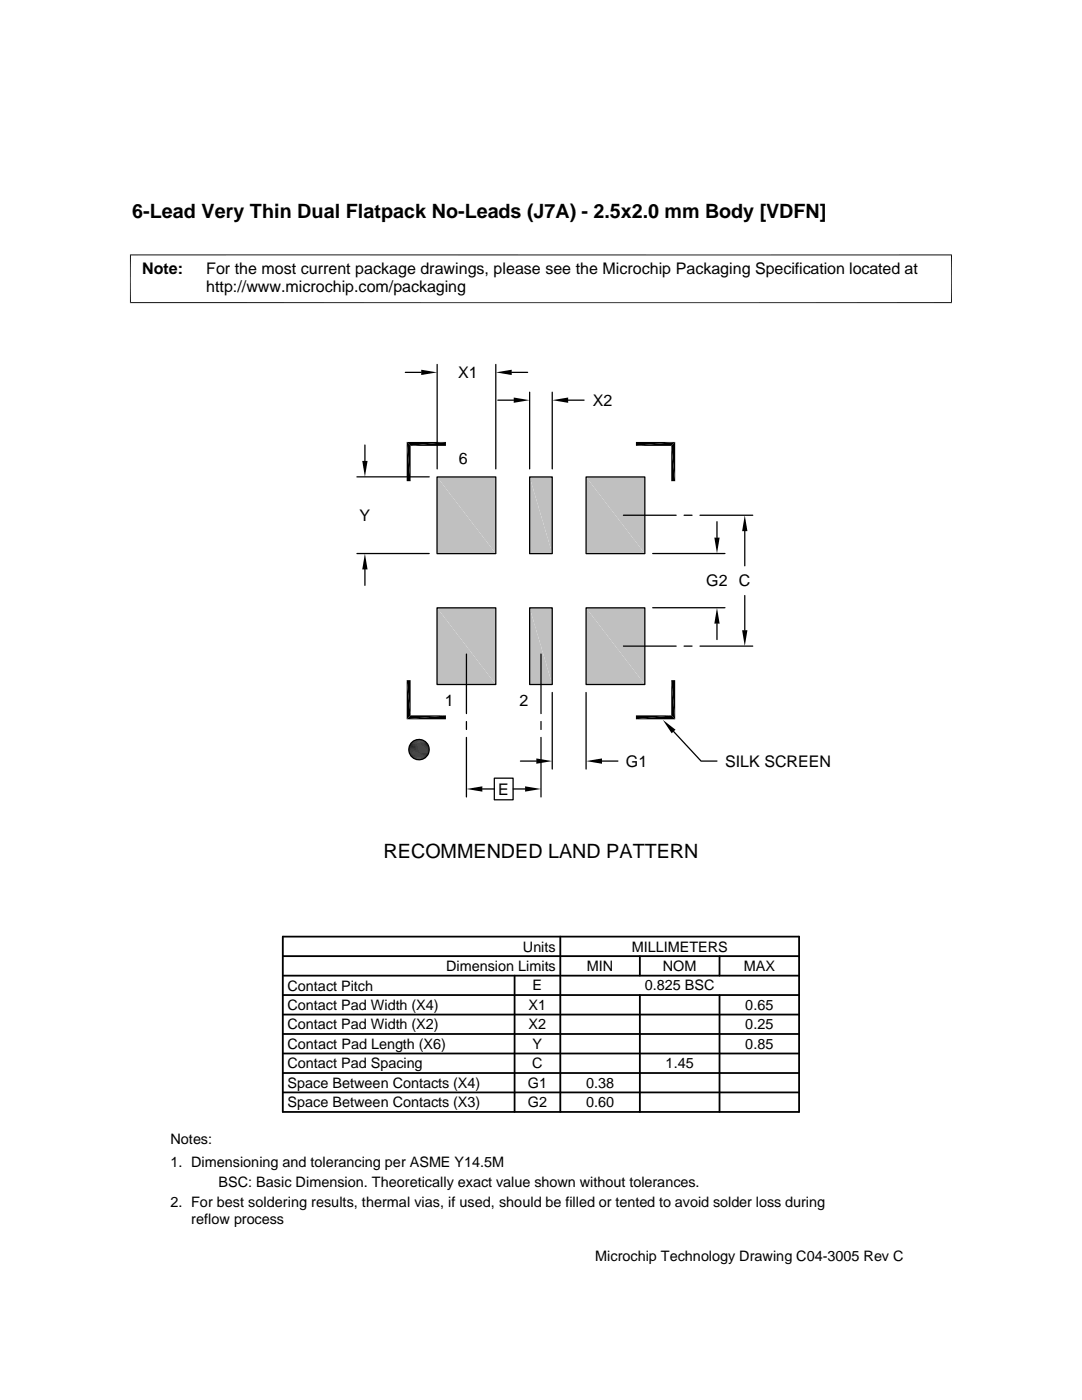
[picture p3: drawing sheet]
<svg xmlns="http://www.w3.org/2000/svg" width="216mm" height="279mm" viewBox="0 0 216 279" stroke-linecap="round" stroke-linejoin="round" font-family="sans-serif">
<defs><g id="words">
<g font-size="3.9">
<text x="26.4" y="43.5">6-Lead Very Thin Dual Flatpack No-Leads (J7A) - 2.5x2.0 mm Body [VDFN]</text>
<text x="76.5" y="171.1">RECOMMENDED LAND PATTERN</text>
</g>
<g font-size="3.2">
<text x="28.4" y="54.6">Note:</text>
<text x="41.1" y="58.3">http://www.microchip.com/packaging</text>
<text x="41.1" y="54.6">For the most current package drawings, please see the Microchip Packaging Specification located at</text>
<text x="91.4" y="75.5">X1</text>
<text x="118.3" y="81">X2</text>
<text x="91.6" y="92.6">6</text>
<text x="71.8" y="104">Y</text>
<text x="140.9" y="117">G2</text>
<text x="147.4" y="117">C</text>
<text x="88.8" y="140.8">1</text>
<text x="103.7" y="140.9">2</text>
<text x="124.9" y="153">G1</text>
<text x="144.7" y="153">SILK SCREEN</text>
<text x="99.4" y="158.6">E</text>
</g>
<g font-size="2.9">
<text x="104.3" y="189.9">Units</text>
<text x="126" y="189.9">MILLIMETERS</text>
<text x="57.3" y="197.7">Contact Pitch</text>
<text x="89" y="193.8">Dimension Limits</text>
<text x="106.3" y="197.7">E</text>
<text x="117.1" y="193.8">MIN</text>
<text x="128.7" y="197.7">0.825 BSC</text>
<text x="132.3" y="193.8">NOM</text>
<text x="148.4" y="193.8">MAX</text>
<text x="57.3" y="201.6">Contact Pad Width (X4)</text>
<text x="105.5" y="201.6">X1</text>
<text x="148.7" y="201.6">0.65</text>
<text x="57.3" y="205.4">Contact Pad Width (X2)</text>
<text x="57.3" y="209.3">Contact Pad Length (X6)</text>
<text x="105.5" y="205.4">X2</text>
<text x="106.3" y="209.3">Y</text>
<text x="148.7" y="209.3">0.85</text>
<text x="148.7" y="205.4">0.25</text>
<text x="57.3" y="213.2">Contact Pad Spacing</text>
<text x="106.2" y="213.2">C</text>
<text x="132.8" y="213.2">1.45</text>
<text x="57.3" y="221">Space Between Contacts (X3)</text>
<text x="57.3" y="217.1">Space Between Contacts (X4)</text>
<text x="105.3" y="221">G2</text>
<text x="105.3" y="217.1">G1</text>
<text x="116.9" y="221">0.60</text>
<text x="116.9" y="217.1">0.38</text>
<text x="34" y="228.3">Notes:</text>
<text x="34" y="232.9">1. Dimensioning and tolerancing per ASME Y14.5M</text>
<text x="43.6" y="236.9">BSC: Basic Dimension. Theoretically exact value shown without tolerances.</text>
<text x="34" y="241">2. For best soldering results, thermal vias, if used, should be filled or tented to avoid solder loss during</text>
<text x="38.1" y="244.3">reflow process</text>
<text x="118.8" y="251.7">Microchip Technology Drawing C04-3005 Rev C</text>
</g>
</g></defs>
<g fill="#c0c0c0">
<path d="M116.9 95.2l11.8 15.3h-11.8z"/>
<path d="M116.9 95.2h11.8v15.3z"/>
<path d="M105.7 95.2l4.5 15.3h-4.5z"/>
<path d="M105.7 95.2h4.5v15.3z"/>
<path d="M87.2 95.2l11.7 15.3h-11.7z"/>
<path d="M87.2 95.2h11.7v15.3z"/>
<path d="M116.9 121.3l11.8 15.3h-11.8z"/>
<path d="M116.9 121.3h11.8v15.3z"/>
<path d="M105.7 121.3l4.5 15.3h-4.5z"/>
<path d="M105.7 121.3h4.5v15.3z"/>
<path d="M87.2 121.3l11.7 15.3h-11.7z"/>
<path d="M87.2 121.3h11.7v15.3z"/>
</g>
<g fill="none" stroke="#000" stroke-width=".25">
<path d="M80.9 74.3h3.2M87.2 72.7v20.9M98.9 72.7v20.9M99.3 79.9h3.2M102.1 74.3h3.2M105.7 78.3v15.3M110.2 78.3v15.3M113.4 79.9h3.1M71.2 95.2h14.4M72.8 88.8v3.2M87.2 95.2h11.7v15.3h-11.7zM105.7 95.2h4.5v15.3h-4.5z"/>
<path d="M116.9 95.2h11.8v15.3h-11.8zM71.2 110.5h14.4M72.8 113.6v3.2M124.4 102.8h10.5M130.2 110.5h14.5M136.5 102.8h1.6M139.7 102.8h10.5M143.1 104.1v3.2M148.6 106v6.9M148.6 118.9v6.9M87.2 121.3h11.7v15.3h-11.7zM93.1 130.5v11.9"/>
<path d="M105.7 121.3h4.5v15.3h-4.5zM107.9 130.5v11.9M110.2 138.2v15.3M116.9 121.3h11.8v15.3h-11.8zM116.9 138.2v15.3M124.4 128.9h10.5M130.2 121.3h14.5M136.5 128.9h1.6M139.7 128.9h10.5M143.1 124.5v3.1M93.1 144v1.6M93.1 147.2v11.8"/>
<path d="M96.2 157.5h2.4M98.6 155.3h3.8v4.3h-3.8zM102.4 157.5h2.4M103.8 151.9h3.2M107.9 144v1.6M107.9 147.2v11.8M120.1 151.9h3.2M134.4 146l5.5 5.9h3.2"/>
<circle cx="83.6" cy="149.6" r="2.03"/>
</g>
<g fill="none" stroke="#000" stroke-width=".36">
<path d="M56.4 190.8h103M56.4 186.9h103v35h-103zM56.4 194.7h103M56.4 198.6h103M102.7 194.7v27.2M111.8 186.9v35M127.7 190.8v3.9M127.7 198.6v23.3M143.6 190.8v3.9M143.6 198.6v23.3M56.4 214.1h103M56.4 218h103"/>
<path d="M56.4 202.5h103M56.4 206.4h103M56.4 210.2h103"/>
</g>
<g fill="#000">
<path d="M84.1 73.8l3.1 .5-3.1 .5zM98.9 74.3l3.2-.5v1zM102.5 79.3l3.2 .6-3.2 .5zM110.2 79.9l3.2-.6v1.1zM72.3 92h1l-.5 3.2zM81.2 88.2l.7 7.8h-.7zM81.2 88.2h7.8l-7.1 .8zM81.2 88.2l.7 .8v7zM81.9 89l7.1-.8v.8zM126.9 88.2h7.8l-7.8 .8zM126.9 89l7.8-.8-.8 .8zM133.9 89l.8 7h-.8z"/>
<path d="M133.9 89l.8-.8v7.8zM72.8 110.5l.5 3.1h-1zM142.5 107.3h1.1l-.5 3.2zM148.6 102.8l.5 3.2h-1zM133.9 135.7l.8 7.9-.8-.8zM133.9 135.7h.8v7.9zM143.1 121.3l.5 3.2h-1.1zM148.1 125.8h1l-.5 3.1zM81.2 135.7l.7 7.1-.7 .8zM81.2 135.7h.7v7.1zM82.6 151.4h1.9zM82.8 147.7l1.8 .1z"/>
<path d="M82.8 151.4l1.4 .1zM82.8 151.4h1.7zM82.8 147.7h1.7zM83 147.7h1.5zM83 151.5l1.1 .1zM83 151.5h1.2zM83 147.7h1.2zM83.2 147.6l1 .1zM83.2 151.6h.6zM83.2 151.6h.9zM83.2 147.6h.9zM83.3 147.6h.8z"/>
<path d="M83.3 151.6h.5zM83.3 147.6h.5zM81.2 143.6l7.8-.8v.8zM81.2 143.6l.7-.8h7.1zM93.1 157.5l3.1-.6v1.1zM104.8 156.9l3.1 .6-3.1 .5zM107 151.4l3.2 .5-3.2 .5zM116.9 151.9l3.2-.5v1zM126.9 142.8h7l-7 .8zM132.2 143.7l2.6 1.9-.8 .7zM126.9 143.6l7-.8 .8 .8z"/>
</g>
<g fill="none" stroke="#000" stroke-width=".2">
<path d="M26 50.8v9.7M189.9 50.8v9.7M189.9 50.9h-164M25.9 60.4h164M81.6 149.3h4M81.6 149.5h4M81.6 149.7h4M81.6 149.9h4M81.6 149.1h4M81.6 150.1h4M81.7 150.3h3.9M81.7 148.9h3.9"/>
<path d="M81.7 148.8h3.8M81.7 150.4h3.8M81.8 150.6h3.6M81.8 148.6h3.6M81.9 150.8h3.4M81.9 148.4h3.4M82 148.3h3.2M82 150.9h3.2M82.1 151.1h3M82.1 148.1h3M82.3 148h2.6M82.3 151.2h2.6"/>
<path d="M82.4 147.9h2.4M82.4 151.3h2.4M82.6 151.4h2M82.6 147.8h2"/>
</g>
<use href="#words"/>
</svg>
